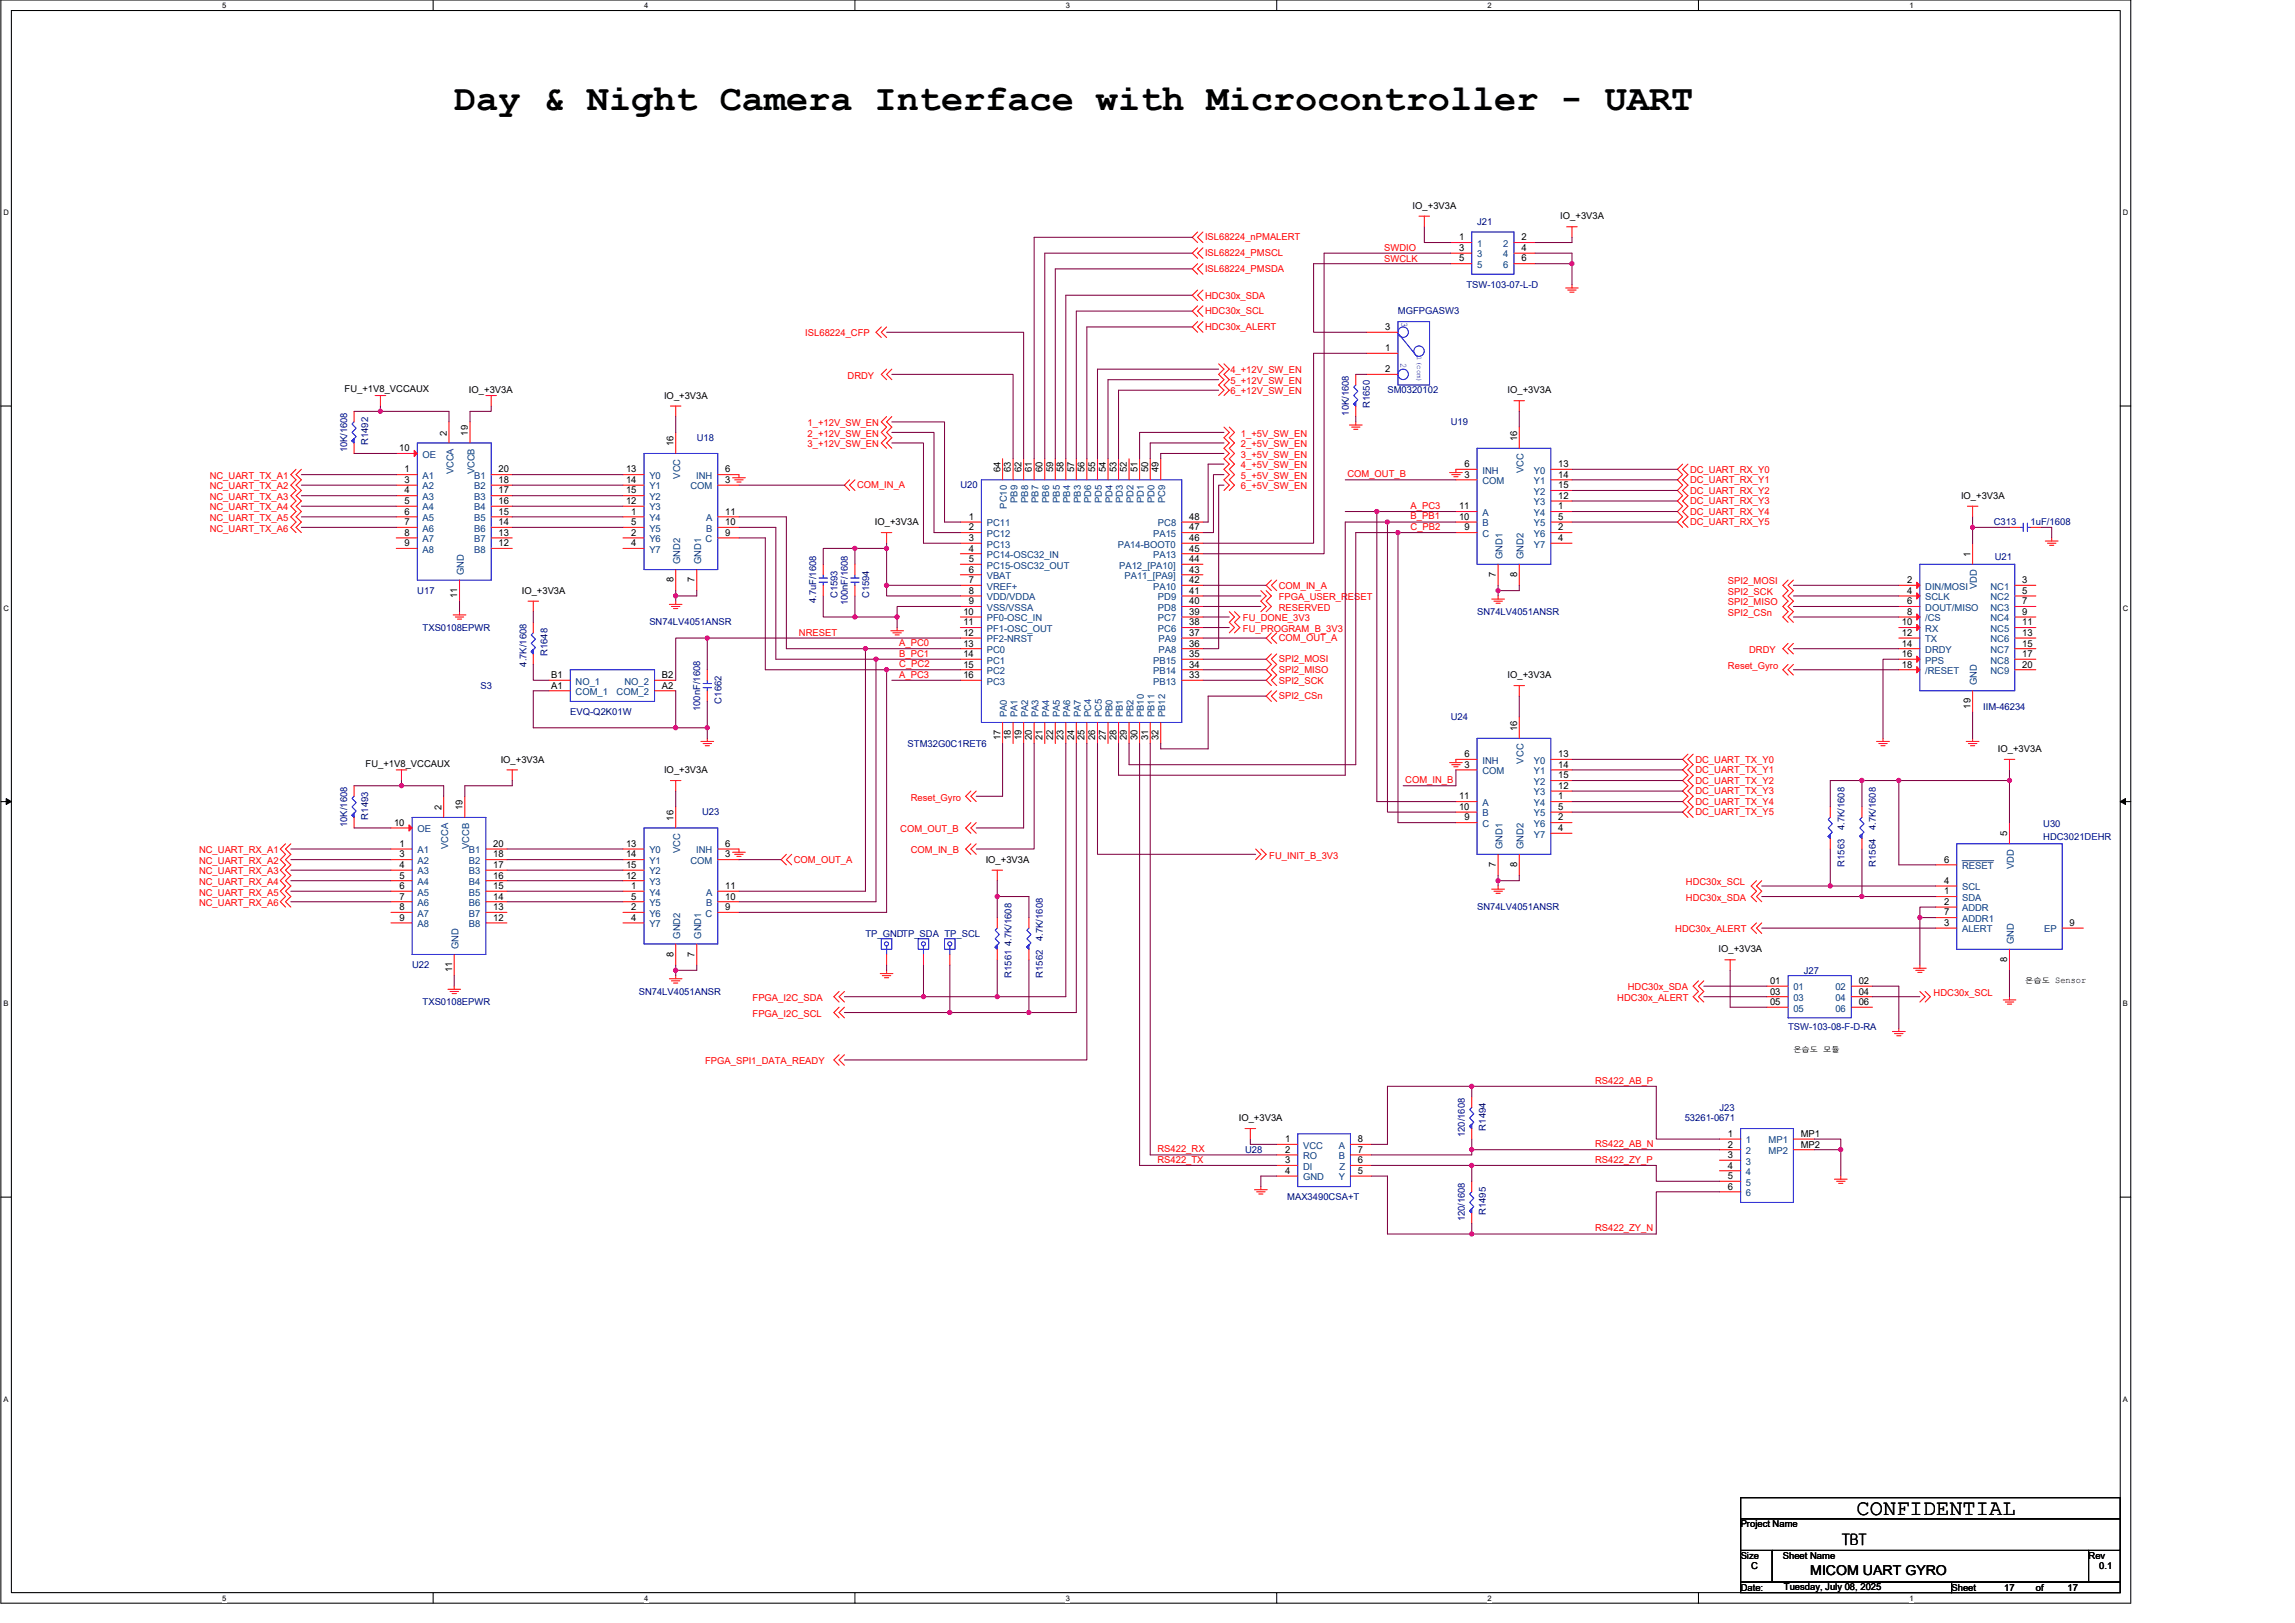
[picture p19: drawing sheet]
<svg xmlns="http://www.w3.org/2000/svg" width="420mm" height="297mm" viewBox="0 0 420 297" stroke-linecap="round" stroke-linejoin="round" font-family="sans-serif">
<defs><g id="words">
<text font-size="6.8" x="83.2" y="20.1">Day &amp; Night Camera Interface with Microcontroller - UART</text>
<text font-size="4" x="339.9" y="277.3">CONFIDENTIAL</text>
<text font-size="2.9" x="337.2" y="282.8">TBT</text>
<text font-size="2.5" x="331.4" y="288.3">MICOM UART GYRO</text>
<g font-size="1.7">
<text x="258.6" y="38.2">IO_+3V3A</text>
<text x="285.7" y="40.2">IO_+3V3A</text>
<text x="267.1" y="44">1</text>
<text x="267.1" y="45.9">3</text>
<text x="267.1" y="47.9">5</text>
<text x="278.5" y="44">2</text>
<text x="278.5" y="45.9">4</text>
<text x="278.5" y="47.9">6</text>
<text x="253.6" y="60.4">3</text>
<text x="253.6" y="64.3">1</text>
<text x="63.1" y="71.8">FU_+1V8_VCCAUX</text>
<text x="253.6" y="68.1">2</text>
<text x="85.9" y="72">IO_+3V3A</text>
<text x="121.6" y="73">IO_+3V3A</text>
<text x="276" y="72">IO_+3V3A</text>
<text x="73.1" y="82.6">10</text>
<text x="81.8" y="79.7" transform="rotate(-90 81.8 79.7)">2</text>
<text x="85.7" y="79.7" transform="rotate(-90 85.7 79.7)">19</text>
<text x="123.3" y="81.6" transform="rotate(-90 123.3 81.6)">16</text>
<text x="277.7" y="80.7" transform="rotate(-90 277.7 80.7)">16</text>
<text x="74.1" y="86.5">1</text>
<text x="74.1" y="88.4">3</text>
<text x="91.3" y="86.5">20</text>
<text x="91.3" y="88.4">18</text>
<text x="114.6" y="86.5">13</text>
<text x="114.6" y="88.4">14</text>
<text x="132.8" y="88.4">3</text>
<text x="132.8" y="86.5">6</text>
<text x="183.1" y="86.5" transform="rotate(-90 183.1 86.5)">64</text>
<text x="185.1" y="86.5" transform="rotate(-90 185.1 86.5)">63</text>
<text x="187" y="86.5" transform="rotate(-90 187 86.5)">62</text>
<text x="188.9" y="86.5" transform="rotate(-90 188.9 86.5)">61</text>
<text x="190.9" y="86.5" transform="rotate(-90 190.9 86.5)">60</text>
<text x="192.8" y="86.5" transform="rotate(-90 192.8 86.5)">59</text>
<text x="194.7" y="86.5" transform="rotate(-90 194.7 86.5)">58</text>
<text x="196.6" y="86.5" transform="rotate(-90 196.6 86.5)">57</text>
<text x="198.6" y="86.5" transform="rotate(-90 198.6 86.5)">56</text>
<text x="200.5" y="86.5" transform="rotate(-90 200.5 86.5)">55</text>
<text x="202.4" y="86.5" transform="rotate(-90 202.4 86.5)">54</text>
<text x="204.4" y="86.5" transform="rotate(-90 204.4 86.5)">53</text>
<text x="206.3" y="86.5" transform="rotate(-90 206.3 86.5)">52</text>
<text x="208.2" y="86.5" transform="rotate(-90 208.2 86.5)">51</text>
<text x="210.2" y="86.5" transform="rotate(-90 210.2 86.5)">50</text>
<text x="212.1" y="86.5" transform="rotate(-90 212.1 86.5)">49</text>
<text x="268.1" y="87.4">3</text>
<text x="268.1" y="85.5">6</text>
<text x="285.3" y="85.5">13</text>
<text x="285.3" y="87.4">14</text>
<text x="285.3" y="89.4">15</text>
<text x="74.1" y="90.3">4</text>
<text x="74.1" y="92.2">5</text>
<text x="74.1" y="94.2">6</text>
<text x="91.3" y="90.3">17</text>
<text x="91.3" y="92.2">16</text>
<text x="91.3" y="94.2">15</text>
<text x="114.6" y="90.3">15</text>
<text x="114.6" y="92.2">12</text>
<text x="115.6" y="94.2">1</text>
<text x="132.8" y="94.2">11</text>
<text x="177.3" y="95.1">1</text>
<text x="217.7" y="95.1">48</text>
<text x="267.1" y="93.2">11</text>
<text x="267.1" y="95.1">10</text>
<text x="285.3" y="91.3">12</text>
<text x="285.3" y="93.2">1</text>
<text x="285.3" y="95.1">5</text>
<text x="359" y="91.3">IO_+3V3A</text>
<text x="74.1" y="96.1">7</text>
<text x="74.1" y="98">8</text>
<text x="74.1" y="100">9</text>
<text x="91.3" y="96.1">14</text>
<text x="91.3" y="98">13</text>
<text x="91.3" y="100">12</text>
<text x="115.6" y="96.1">5</text>
<text x="115.6" y="98">2</text>
<text x="115.6" y="100">4</text>
<text x="132.8" y="98">9</text>
<text x="132.8" y="96.1">10</text>
<text x="160.2" y="96.1">IO_+3V3A</text>
<text x="177.3" y="97.1">2</text>
<text x="177.3" y="99">3</text>
<text x="177.3" y="100.9">4</text>
<text x="217.7" y="97.1">47</text>
<text x="217.7" y="100.9">45</text>
<text x="217.7" y="99">46</text>
<text x="268.1" y="97.1">9</text>
<text x="285.3" y="97.1">2</text>
<text x="285.3" y="99">4</text>
<text x="360.7" y="101.9" transform="rotate(-90 360.7 101.9)">1</text>
<text x="123.3" y="106.6" transform="rotate(-90 123.3 106.6)">8</text>
<text x="127.2" y="106.6" transform="rotate(-90 127.2 106.6)">7</text>
<text x="177.3" y="102.9">5</text>
<text x="177.3" y="104.8">6</text>
<text x="177.3" y="106.7">7</text>
<text x="217.7" y="106.7">42</text>
<text x="217.7" y="104.8">43</text>
<text x="217.7" y="102.9">44</text>
<text x="273.9" y="105.6" transform="rotate(-90 273.9 105.6)">7</text>
<text x="277.7" y="105.6" transform="rotate(-90 277.7 105.6)">8</text>
<text x="349.2" y="106.7">2</text>
<text x="370.2" y="106.7">3</text>
<text x="83.7" y="109.4" transform="rotate(-90 83.7 109.4)">11</text>
<text x="95.5" y="108.7">IO_+3V3A</text>
<text x="176.4" y="112.5">10</text>
<text x="177.3" y="108.7">8</text>
<text x="177.3" y="110.6">9</text>
<text x="217.7" y="108.7">41</text>
<text x="217.7" y="110.6">40</text>
<text x="217.7" y="112.5">39</text>
<text x="349.2" y="108.7">4</text>
<text x="349.2" y="110.6">6</text>
<text x="349.2" y="112.5">8</text>
<text x="370.2" y="108.7">5</text>
<text x="370.2" y="110.6">7</text>
<text x="370.2" y="112.5">9</text>
<text x="176.4" y="114.4">11</text>
<text x="176.4" y="116.4">12</text>
<text x="176.4" y="118.3">13</text>
<text x="217.7" y="116.4">37</text>
<text x="217.7" y="118.3">36</text>
<text x="217.7" y="114.4">38</text>
<text x="348.2" y="114.4">10</text>
<text x="348.2" y="116.4">12</text>
<text x="348.2" y="118.3">14</text>
<text x="370.2" y="114.4">11</text>
<text x="370.2" y="116.4">13</text>
<text x="370.2" y="118.3">15</text>
<text x="100.9" y="124.1">B1</text>
<text x="121.2" y="124.1">B2</text>
<text x="176.4" y="120.2">14</text>
<text x="176.4" y="122.2">15</text>
<text x="176.4" y="124.1">16</text>
<text x="217.7" y="120.2">35</text>
<text x="217.7" y="122.2">34</text>
<text x="217.7" y="124.1">33</text>
<text x="276" y="124.1">IO_+3V3A</text>
<text x="348.2" y="120.2">16</text>
<text x="348.2" y="122.2">18</text>
<text x="370.2" y="120.2">17</text>
<text x="370.2" y="122.2">20</text>
<text x="100.9" y="126">A1</text>
<text x="121.2" y="126">A2</text>
<text x="360.7" y="129.7" transform="rotate(-90 360.7 129.7)">19</text>
<text x="183.1" y="135.5" transform="rotate(-90 183.1 135.5)">17</text>
<text x="185.1" y="135.5" transform="rotate(-90 185.1 135.5)">18</text>
<text x="187" y="135.5" transform="rotate(-90 187 135.5)">19</text>
<text x="188.9" y="135.5" transform="rotate(-90 188.9 135.5)">20</text>
<text x="190.9" y="135.5" transform="rotate(-90 190.9 135.5)">21</text>
<text x="192.8" y="135.5" transform="rotate(-90 192.8 135.5)">22</text>
<text x="194.7" y="135.5" transform="rotate(-90 194.7 135.5)">23</text>
<text x="196.6" y="135.5" transform="rotate(-90 196.6 135.5)">24</text>
<text x="198.6" y="135.5" transform="rotate(-90 198.6 135.5)">25</text>
<text x="200.5" y="135.5" transform="rotate(-90 200.5 135.5)">26</text>
<text x="202.4" y="135.5" transform="rotate(-90 202.4 135.5)">27</text>
<text x="204.4" y="135.5" transform="rotate(-90 204.4 135.5)">28</text>
<text x="206.3" y="135.5" transform="rotate(-90 206.3 135.5)">29</text>
<text x="208.2" y="135.5" transform="rotate(-90 208.2 135.5)">30</text>
<text x="210.2" y="135.5" transform="rotate(-90 210.2 135.5)">31</text>
<text x="212.1" y="135.5" transform="rotate(-90 212.1 135.5)">32</text>
<text x="277.7" y="133.8" transform="rotate(-90 277.7 133.8)">16</text>
<text x="365.8" y="137.6">IO_+3V3A</text>
<text x="66.9" y="140.3">FU_+1V8_VCCAUX</text>
<text x="91.7" y="139.6">IO_+3V3A</text>
<text x="121.6" y="141.5">IO_+3V3A</text>
<text x="268.1" y="140.5">3</text>
<text x="268.1" y="138.6">6</text>
<text x="285.3" y="138.6">13</text>
<text x="285.3" y="140.5">14</text>
<text x="285.3" y="142.5">15</text>
<text x="80.8" y="148.3" transform="rotate(-90 80.8 148.3)">2</text>
<text x="84.7" y="148.3" transform="rotate(-90 84.7 148.3)">19</text>
<text x="267.1" y="146.3">11</text>
<text x="267.1" y="148.2">10</text>
<text x="285.3" y="144.4">12</text>
<text x="285.3" y="146.3">1</text>
<text x="285.3" y="148.2">5</text>
<text x="72.1" y="151.1">10</text>
<text x="73.1" y="155">1</text>
<text x="90.3" y="155">20</text>
<text x="114.6" y="155">13</text>
<text x="123.3" y="150.2" transform="rotate(-90 123.3 150.2)">16</text>
<text x="132.8" y="155">6</text>
<text x="268.1" y="150.2">9</text>
<text x="285.3" y="150.2">2</text>
<text x="285.3" y="152.1">4</text>
<text x="367.5" y="153.1" transform="rotate(-90 367.5 153.1)">5</text>
<text x="73.1" y="156.9">3</text>
<text x="73.1" y="158.9">4</text>
<text x="73.1" y="160.8">5</text>
<text x="90.3" y="156.9">18</text>
<text x="90.3" y="158.9">17</text>
<text x="90.3" y="160.8">16</text>
<text x="114.6" y="156.9">14</text>
<text x="114.6" y="158.9">15</text>
<text x="114.6" y="160.8">12</text>
<text x="132.8" y="156.9">3</text>
<text x="180.5" y="157.9">IO_+3V3A</text>
<text x="273.9" y="158.7" transform="rotate(-90 273.9 158.7)">7</text>
<text x="277.7" y="158.7" transform="rotate(-90 277.7 158.7)">8</text>
<text x="355.9" y="157.9">6</text>
<text x="355.9" y="161.8">4</text>
<text x="73.1" y="162.7">6</text>
<text x="73.1" y="164.6">7</text>
<text x="73.1" y="166.6">8</text>
<text x="90.3" y="162.7">15</text>
<text x="90.3" y="164.6">14</text>
<text x="90.3" y="166.6">13</text>
<text x="115.6" y="162.7">1</text>
<text x="115.6" y="164.6">5</text>
<text x="115.6" y="166.6">2</text>
<text x="132.8" y="166.6">9</text>
<text x="132.8" y="162.7">11</text>
<text x="132.8" y="164.6">10</text>
<text x="355.9" y="163.7">1</text>
<text x="355.9" y="165.6">2</text>
<text x="355.9" y="167.5">7</text>
<text x="73.1" y="168.5">9</text>
<text x="90.3" y="168.5">12</text>
<text x="115.6" y="168.5">4</text>
<text x="355.9" y="169.5">3</text>
<text x="378.9" y="169.5">9</text>
<text x="82.8" y="177.9" transform="rotate(-90 82.8 177.9)">11</text>
<text x="123.3" y="175.1" transform="rotate(-90 123.3 175.1)">8</text>
<text x="127.2" y="175.1" transform="rotate(-90 127.2 175.1)">7</text>
<text x="314.6" y="174.3">IO_+3V3A</text>
<text x="367.5" y="176" transform="rotate(-90 367.5 176)">8</text>
<text x="376.2" y="179.9">Sensor</text>
<text x="324.1" y="180.1">01</text>
<text x="324.1" y="182">03</text>
<text x="324.1" y="183.9">05</text>
<text x="340.3" y="180.1">02</text>
<text x="340.3" y="182">04</text>
<text x="340.3" y="183.9">06</text>
<text x="226.8" y="205.2">IO_+3V3A</text>
<text x="235.3" y="209">1</text>
<text x="248.6" y="209">8</text>
<text x="316.3" y="208.1">1</text>
<text x="329.7" y="208.1">MP1</text>
<text x="235.3" y="211">2</text>
<text x="235.3" y="212.9">3</text>
<text x="235.3" y="214.8">4</text>
<text x="248.6" y="214.8">5</text>
<text x="248.6" y="211">7</text>
<text x="248.6" y="212.9">6</text>
<text x="316.3" y="210">2</text>
<text x="316.3" y="211.9">3</text>
<text x="316.3" y="213.9">4</text>
<text x="316.3" y="215.8">5</text>
<text x="329.7" y="210">MP2</text>
<text x="316.3" y="217.7">6</text>
<text x="318.7" y="279.5">Project Name</text>
<text x="318.7" y="285.3">Size</text>
<text x="320.6" y="287.2">C</text>
<text x="326.4" y="285.3">Sheet Name</text>
<text x="382.4" y="285.3">Rev</text>
<text x="384.3" y="287.2">0.1</text>
<text x="318.7" y="291.1">Date:</text>
<text x="326.6" y="290.9">Tuesday, July 08, 2025</text>
<text x="357.3" y="291.1">Sheet</text>
<text x="366.9" y="291.1">17</text>
<text x="372.7" y="291.1">of</text>
<text x="378.5" y="291.1">17</text>
</g>
<g font-size="1.7" fill="#000080">
<text x="270.4" y="41.1">J21</text>
<text x="268.5" y="52.7">TSW-103-07-L-D</text>
<text x="255.9" y="57.5">MGFPGASW3</text>
<text x="246.9" y="76.1" transform="rotate(-90 246.9 76.1)">10K/1608</text>
<text x="250.8" y="74.7" transform="rotate(-90 250.8 74.7)">R1650</text>
<text x="254" y="72">SM0320102</text>
<text x="265.6" y="77.8">U19</text>
<text x="63.5" y="82.8" transform="rotate(-90 63.5 82.8)">10K/1608</text>
<text x="67.4" y="81.4" transform="rotate(-90 67.4 81.4)">R1492</text>
<text x="127.6" y="80.7">U18</text>
<text x="175.8" y="89.4">U20</text>
<text x="365" y="96.1">C313</text>
<text x="371.8" y="96.1">1uF/1608</text>
<text x="365.2" y="102.5">U21</text>
<text x="76.4" y="108.7">U17</text>
<text x="149.4" y="110.4" transform="rotate(-90 149.4 110.4)">4.7uF/1608</text>
<text x="153.3" y="109.5" transform="rotate(-90 153.3 109.5)">C1593</text>
<text x="155.2" y="110.8" transform="rotate(-90 155.2 110.8)">100nF/1608</text>
<text x="159.1" y="109.5" transform="rotate(-90 159.1 109.5)">C1594</text>
<text x="270.4" y="112.5">SN74LV4051ANSR</text>
<text x="77.4" y="115.4">TXS0108EPWR</text>
<text x="118.9" y="114.5">SN74LV4051ANSR</text>
<text x="96.4" y="122" transform="rotate(-90 96.4 122)">4.7K/1608</text>
<text x="100.2" y="120.1" transform="rotate(-90 100.2 120.1)">R1648</text>
<text x="88" y="126">S3</text>
<text x="104.4" y="130.9">EVQ-Q2K01W</text>
<text x="128.2" y="130.1" transform="rotate(-90 128.2 130.1)">100nF/1608</text>
<text x="132.1" y="128.8" transform="rotate(-90 132.1 128.8)">C1662</text>
<text x="265.6" y="131.8">U24</text>
<text x="363.1" y="129.9">IIM-46234</text>
<text x="166.2" y="136.7">STM32G0C1RET6</text>
<text x="67.4" y="150" transform="rotate(-90 67.4 150)">R1493</text>
<text x="128.5" y="149.2">U23</text>
<text x="63.5" y="151.3" transform="rotate(-90 63.5 151.3)">10K/1608</text>
<text x="337.7" y="151.9" transform="rotate(-90 337.7 151.9)">4.7K/1608</text>
<text x="343.4" y="151.9" transform="rotate(-90 343.4 151.9)">4.7K/1608</text>
<text x="374.1" y="151.3">U30</text>
<text x="374.1" y="153.6">HDC3021DEHR</text>
<text x="337.7" y="158.7" transform="rotate(-90 337.7 158.7)">R1563</text>
<text x="343.4" y="158.7" transform="rotate(-90 343.4 158.7)">R1564</text>
<text x="270.4" y="166.6">SN74LV4051ANSR</text>
<text x="158.4" y="171.4">TP_GNDTP_SDA TP_SCL</text>
<text x="185.2" y="173.1" transform="rotate(-90 185.2 173.1)">4.7K/1608</text>
<text x="190.9" y="172.2" transform="rotate(-90 190.9 172.2)">4.7K/1608</text>
<text x="75.4" y="177.2">U22</text>
<text x="185.2" y="178.9" transform="rotate(-90 185.2 178.9)">R1561</text>
<text x="190.9" y="178.9" transform="rotate(-90 190.9 178.9)">R1562</text>
<text x="330.3" y="178.2">J27</text>
<text x="77.4" y="184">TXS0108EPWR</text>
<text x="116.9" y="182">SN74LV4051ANSR</text>
<text x="327.4" y="188.6">TSW-103-08-F-D-RA</text>
<text x="314.8" y="203.3">J23</text>
<text x="268.1" y="208.1" transform="rotate(-90 268.1 208.1)">120/1608</text>
<text x="272" y="206.9" transform="rotate(-90 272 206.9)">R1494</text>
<text x="308.4" y="205.2">53261-0671</text>
<text x="227.9" y="211">U28</text>
<text x="235.7" y="219.7">MAX3490CSA+T</text>
<text x="268.1" y="223.5" transform="rotate(-90 268.1 223.5)">120/1608</text>
<text x="272" y="222.4" transform="rotate(-90 272 222.4)">R1495</text>
</g>
<g font-size="1.7" fill="#f00">
<text x="220.6" y="44">ISL68224_nPMALERT</text>
<text x="220.6" y="46.9">ISL68224_PMSCL</text>
<text x="253.4" y="47.9">SWCLK</text>
<text x="253.4" y="46">SWDIO</text>
<text x="220.6" y="49.8">ISL68224_PMSDA</text>
<text x="220.6" y="54.6">HDC30x_SDA</text>
<text x="220.6" y="57.5">HDC30x_SCL</text>
<text x="147.4" y="61.6">ISL68224_CFP</text>
<text x="220.6" y="60.4">HDC30x_ALERT</text>
<text x="155.2" y="69.3">DRDY</text>
<text x="225.2" y="68.3">4_+12V_SW_EN</text>
<text x="225.2" y="70.3">5_+12V_SW_EN</text>
<text x="147.8" y="78">1_+12V_SW_EN</text>
<text x="225.2" y="72.2">6_+12V_SW_EN</text>
<text x="147.8" y="79.9">2_+12V_SW_EN</text>
<text x="147.8" y="81.9">3_+12V_SW_EN</text>
<text x="227.2" y="79.9">1_+5V_SW_EN</text>
<text x="227.2" y="81.9">2_+5V_SW_EN</text>
<text x="227.2" y="83.8">3_+5V_SW_EN</text>
<text x="38.4" y="87.6">NC_UART_TX_A1</text>
<text x="38.4" y="89.6">NC_UART_TX_A2</text>
<text x="156.9" y="89.4">COM_IN_A</text>
<text x="227.2" y="85.7">4_+5V_SW_EN</text>
<text x="227.2" y="87.6">5_+5V_SW_EN</text>
<text x="227.2" y="89.6">6_+5V_SW_EN</text>
<text x="246.7" y="87.3">COM_OUT_B</text>
<text x="309.4" y="86.5">DC_UART_RX_Y0</text>
<text x="309.4" y="88.4">DC_UART_RX_Y1</text>
<text x="38.4" y="91.5">NC_UART_TX_A3</text>
<text x="38.4" y="93.4">NC_UART_TX_A4</text>
<text x="38.4" y="95.4">NC_UART_TX_A5</text>
<text x="258.2" y="93.1">A_PC3</text>
<text x="258.2" y="95.1">B_PB1</text>
<text x="309.4" y="90.3">DC_UART_RX_Y2</text>
<text x="309.4" y="92.3">DC_UART_RX_Y3</text>
<text x="309.4" y="94.2">DC_UART_RX_Y4</text>
<text x="38.4" y="97.3">NC_UART_TX_A6</text>
<text x="258.2" y="97">C_PB2</text>
<text x="309.4" y="96.1">DC_UART_RX_Y5</text>
<text x="234.1" y="107.7">COM_IN_A</text>
<text x="316.3" y="106.9">SPI2_MOSI</text>
<text x="227.6" y="113.7">FU_DONE_3V3</text>
<text x="234.1" y="109.8">FPGA_USER_RESET</text>
<text x="234.1" y="111.8">RESERVED</text>
<text x="316.3" y="108.9">SPI2_SCK</text>
<text x="316.3" y="110.8">SPI2_MISO</text>
<text x="316.3" y="112.7">SPI2_CSn</text>
<text x="146.3" y="116.4">NRESET</text>
<text x="164.6" y="118.2">A_PC0</text>
<text x="227.6" y="115.6">FU_PROGRAM_B_3V3</text>
<text x="234.1" y="117.4">COM_OUT_A</text>
<text x="320.2" y="119.5">DRDY</text>
<text x="164.6" y="120.2">B_PC1</text>
<text x="164.6" y="122.1">C_PC2</text>
<text x="164.6" y="124">A_PC3</text>
<text x="234.1" y="121.2">SPI2_MOSI</text>
<text x="234.1" y="123.1">SPI2_MISO</text>
<text x="234.1" y="125.1">SPI2_SCK</text>
<text x="316.3" y="122.4">Reset_Gyro</text>
<text x="234.1" y="128">SPI2_CSn</text>
<text x="257.3" y="143.3">COM_IN_B</text>
<text x="310.4" y="139.6">DC_UART_TX_Y0</text>
<text x="310.4" y="141.5">DC_UART_TX_Y1</text>
<text x="310.4" y="143.4">DC_UART_TX_Y2</text>
<text x="166.7" y="146.5">Reset_Gyro</text>
<text x="310.4" y="145.4">DC_UART_TX_Y3</text>
<text x="310.4" y="147.3">DC_UART_TX_Y4</text>
<text x="310.4" y="149.2">DC_UART_TX_Y5</text>
<text x="164.8" y="152.3">COM_OUT_B</text>
<text x="36.4" y="156.2">NC_UART_RX_A1</text>
<text x="36.4" y="158.1">NC_UART_RX_A2</text>
<text x="36.4" y="160">NC_UART_RX_A3</text>
<text x="36.4" y="162">NC_UART_RX_A4</text>
<text x="145.3" y="157.9">COM_OUT_A</text>
<text x="166.7" y="156.2">COM_IN_B</text>
<text x="232.4" y="157.1">FU_INIT_B_3V3</text>
<text x="308.6" y="162">HDC30x_SCL</text>
<text x="36.4" y="163.9">NC_UART_RX_A5</text>
<text x="36.4" y="165.8">NC_UART_RX_A6</text>
<text x="308.6" y="164.8">HDC30x_SDA</text>
<text x="306.7" y="170.6">HDC30x_ALERT</text>
<text x="137.8" y="183.2">FPGA_I2C_SDA</text>
<text x="296.1" y="183.2">HDC30x_ALERT</text>
<text x="298" y="181.3">HDC30x_SDA</text>
<text x="354" y="182.2">HDC30x_SCL</text>
<text x="137.8" y="186.1">FPGA_I2C_SCL</text>
<text x="129.1" y="194.8">FPGA_SPI1_DATA_READY</text>
<text x="292" y="198.3">RS422_AB_P</text>
<text x="292" y="209.9">RS422_AB_N</text>
<text x="211.9" y="210.9">RS422_RX</text>
<text x="211.9" y="212.8">RS422_TX</text>
<text x="292" y="212.8">RS422_ZY_P</text>
<text x="292" y="225.4">RS422_ZY_N</text>
</g>
<g font-size="1.7" fill="#004080">
<text x="270.4" y="45.2">1</text>
<text x="270.4" y="47.1">3</text>
<text x="275.2" y="45.2">2</text>
<text x="275.2" y="47.1">4</text>
<text x="270.4" y="49">5</text>
<text x="275.2" y="49">6</text>
<text x="77.4" y="83.8">OE</text>
<text x="77.4" y="87.7">A1</text>
<text x="77.4" y="89.6">A2</text>
<text x="83" y="86.8" transform="rotate(-90 83 86.8)">VCCA</text>
<text x="86.8" y="87.7">B1</text>
<text x="86.8" y="89.6">B2</text>
<text x="86.9" y="86.8" transform="rotate(-90 86.9 86.8)">VCCB</text>
<text x="118.9" y="87.7">Y0</text>
<text x="118.9" y="89.6">Y1</text>
<text x="124.5" y="87.6" transform="rotate(-90 124.5 87.6)">VCC</text>
<text x="126.4" y="89.6">COM</text>
<text x="127.5" y="87.7">INH</text>
<text x="271.4" y="88.6">COM</text>
<text x="271.4" y="86.7">INH</text>
<text x="278.9" y="86.7" transform="rotate(-90 278.9 86.7)">VCC</text>
<text x="280.8" y="86.7">Y0</text>
<text x="280.8" y="88.6">Y1</text>
<text x="77.4" y="91.5">A3</text>
<text x="77.4" y="93.4">A4</text>
<text x="77.4" y="95.4">A5</text>
<text x="86.8" y="91.5">B3</text>
<text x="86.8" y="93.4">B4</text>
<text x="86.8" y="95.4">B5</text>
<text x="118.9" y="91.5">Y2</text>
<text x="118.9" y="93.4">Y3</text>
<text x="118.9" y="95.4">Y4</text>
<text x="129.3" y="95.4">A</text>
<text x="184.4" y="93.1" transform="rotate(-90 184.4 93.1)">PC10</text>
<text x="186.3" y="92" transform="rotate(-90 186.3 92)">PB9</text>
<text x="188.2" y="92" transform="rotate(-90 188.2 92)">PB8</text>
<text x="190.1" y="92" transform="rotate(-90 190.1 92)">PB7</text>
<text x="192.1" y="92" transform="rotate(-90 192.1 92)">PB6</text>
<text x="194" y="92" transform="rotate(-90 194 92)">PB5</text>
<text x="195.9" y="92" transform="rotate(-90 195.9 92)">PB4</text>
<text x="197.9" y="92" transform="rotate(-90 197.9 92)">PB3</text>
<text x="199.8" y="92.1" transform="rotate(-90 199.8 92.1)">PD6</text>
<text x="201.7" y="92.1" transform="rotate(-90 201.7 92.1)">PD5</text>
<text x="203.7" y="92.1" transform="rotate(-90 203.7 92.1)">PD4</text>
<text x="205.6" y="92.1" transform="rotate(-90 205.6 92.1)">PD3</text>
<text x="207.5" y="92.1" transform="rotate(-90 207.5 92.1)">PD2</text>
<text x="209.4" y="92.1" transform="rotate(-90 209.4 92.1)">PD1</text>
<text x="211.4" y="92.1" transform="rotate(-90 211.4 92.1)">PD0</text>
<text x="213.3" y="92.1" transform="rotate(-90 213.3 92.1)">PC9</text>
<text x="271.4" y="94.4">A</text>
<text x="280.8" y="90.6">Y2</text>
<text x="280.8" y="92.5">Y3</text>
<text x="280.8" y="94.4">Y4</text>
<text x="77.4" y="97.3">A6</text>
<text x="77.4" y="99.2">A7</text>
<text x="77.4" y="101.2">A8</text>
<text x="86.8" y="97.3">B6</text>
<text x="86.8" y="99.2">B7</text>
<text x="86.8" y="101.2">B8</text>
<text x="118.9" y="97.3">Y5</text>
<text x="118.9" y="99.2">Y6</text>
<text x="118.9" y="101.2">Y7</text>
<text x="129.2" y="99.2">C</text>
<text x="129.3" y="97.3">B</text>
<text x="180.6" y="96.3">PC11</text>
<text x="180.6" y="98.3">PC12</text>
<text x="180.6" y="100.2">PC13</text>
<text x="204.6" y="100.2">PA14-BOOT0</text>
<text x="211.1" y="98.3">PA15</text>
<text x="212" y="96.3">PC8</text>
<text x="271.4" y="96.3">B</text>
<text x="271.4" y="98.3">C</text>
<text x="280.8" y="96.3">Y5</text>
<text x="280.8" y="98.3">Y6</text>
<text x="280.8" y="100.2">Y7</text>
<text x="84.9" y="105.2" transform="rotate(-90 84.9 105.2)">GND</text>
<text x="124.5" y="103.3" transform="rotate(-90 124.5 103.3)">GND2</text>
<text x="128.4" y="103.3" transform="rotate(-90 128.4 103.3)">GND1</text>
<text x="180.6" y="102.1">PC14-OSC32_IN</text>
<text x="180.6" y="104.1">PC15-OSC32_OUT</text>
<text x="180.6" y="106">VBAT</text>
<text x="180.6" y="107.9">VREF+</text>
<text x="204.9" y="104.1">PA12_[PA10]</text>
<text x="205.9" y="106">PA11_[PA9]</text>
<text x="211.1" y="102.1">PA13</text>
<text x="211.1" y="107.9">PA10</text>
<text x="275.1" y="102.3" transform="rotate(-90 275.1 102.3)">GND1</text>
<text x="278.9" y="102.3" transform="rotate(-90 278.9 102.3)">GND2</text>
<text x="352.5" y="107.9">DIN/MOSI</text>
<text x="361.9" y="107.9" transform="rotate(-90 361.9 107.9)">VDD</text>
<text x="364.4" y="107.9">NC1</text>
<text x="180.6" y="109.9">VDD/VDDA</text>
<text x="180.6" y="111.8">VSS/VSSA</text>
<text x="180.6" y="113.7">PF0-OSC_IN</text>
<text x="212" y="109.9">PD9</text>
<text x="212" y="111.8">PD8</text>
<text x="212" y="113.7">PC7</text>
<text x="352.5" y="109.9">SCLK</text>
<text x="352.5" y="111.8">DOUT/MISO</text>
<text x="352.5" y="113.7">/CS</text>
<text x="364.4" y="109.9">NC2</text>
<text x="364.4" y="111.8">NC3</text>
<text x="364.4" y="113.7">NC4</text>
<text x="180.6" y="115.6">PF1-OSC_OUT</text>
<text x="180.6" y="117.6">PF2-NRST</text>
<text x="180.6" y="119.5">PC0</text>
<text x="212" y="115.6">PC6</text>
<text x="212.1" y="117.6">PA9</text>
<text x="212.1" y="119.5">PA8</text>
<text x="352.5" y="115.6">RX</text>
<text x="352.5" y="117.6">TX</text>
<text x="352.5" y="119.5">DRDY</text>
<text x="364.4" y="115.6">NC5</text>
<text x="364.4" y="117.6">NC6</text>
<text x="364.4" y="119.5">NC7</text>
<text x="105.4" y="125.3">NO_1</text>
<text x="114.3" y="125.3">NO_2</text>
<text x="180.6" y="121.4">PC1</text>
<text x="180.6" y="123.4">PC2</text>
<text x="180.6" y="125.3">PC3</text>
<text x="211.1" y="121.4">PB15</text>
<text x="211.1" y="123.4">PB14</text>
<text x="211.1" y="125.3">PB13</text>
<text x="352.5" y="121.4">PPS</text>
<text x="352.5" y="123.4">/RESET</text>
<text x="361.9" y="125.5" transform="rotate(-90 361.9 125.5)">GND</text>
<text x="364.4" y="121.4">NC8</text>
<text x="364.4" y="123.4">NC9</text>
<text x="105.4" y="127.2">COM_1</text>
<text x="112.9" y="127.2">COM_2</text>
<text x="184.4" y="131.3" transform="rotate(-90 184.4 131.3)">PA0</text>
<text x="186.3" y="131.3" transform="rotate(-90 186.3 131.3)">PA1</text>
<text x="188.2" y="131.3" transform="rotate(-90 188.2 131.3)">PA2</text>
<text x="190.1" y="131.3" transform="rotate(-90 190.1 131.3)">PA3</text>
<text x="192.1" y="131.3" transform="rotate(-90 192.1 131.3)">PA4</text>
<text x="194" y="131.3" transform="rotate(-90 194 131.3)">PA5</text>
<text x="195.9" y="131.3" transform="rotate(-90 195.9 131.3)">PA6</text>
<text x="197.9" y="131.3" transform="rotate(-90 197.9 131.3)">PA7</text>
<text x="199.8" y="131.3" transform="rotate(-90 199.8 131.3)">PC4</text>
<text x="201.7" y="131.3" transform="rotate(-90 201.7 131.3)">PC5</text>
<text x="203.7" y="131.3" transform="rotate(-90 203.7 131.3)">PB0</text>
<text x="205.6" y="131.3" transform="rotate(-90 205.6 131.3)">PB1</text>
<text x="207.5" y="131.3" transform="rotate(-90 207.5 131.3)">PB2</text>
<text x="209.4" y="131.3" transform="rotate(-90 209.4 131.3)">PB10</text>
<text x="211.4" y="131.3" transform="rotate(-90 211.4 131.3)">PB11</text>
<text x="213.3" y="131.3" transform="rotate(-90 213.3 131.3)">PB12</text>
<text x="271.4" y="141.7">COM</text>
<text x="271.4" y="139.8">INH</text>
<text x="278.9" y="139.7" transform="rotate(-90 278.9 139.7)">VCC</text>
<text x="280.8" y="139.8">Y0</text>
<text x="280.8" y="141.7">Y1</text>
<text x="280.8" y="143.6">Y2</text>
<text x="271.4" y="147.5">A</text>
<text x="271.4" y="149.4">B</text>
<text x="280.8" y="145.6">Y3</text>
<text x="280.8" y="147.5">Y4</text>
<text x="280.8" y="149.4">Y5</text>
<text x="76.4" y="152.3">OE</text>
<text x="82" y="155.4" transform="rotate(-90 82 155.4)">VCCA</text>
<text x="85.9" y="155.4" transform="rotate(-90 85.9 155.4)">VCCB</text>
<text x="271.4" y="151.3">C</text>
<text x="275.1" y="155.4" transform="rotate(-90 275.1 155.4)">GND1</text>
<text x="278.9" y="155.4" transform="rotate(-90 278.9 155.4)">GND2</text>
<text x="280.8" y="151.3">Y6</text>
<text x="280.8" y="153.3">Y7</text>
<text x="76.4" y="156.2">A1</text>
<text x="76.4" y="158.1">A2</text>
<text x="76.4" y="160">A3</text>
<text x="76.4" y="162">A4</text>
<text x="85.8" y="156.2">B1</text>
<text x="85.8" y="158.1">B2</text>
<text x="85.8" y="160">B3</text>
<text x="85.8" y="162">B4</text>
<text x="118.9" y="156.2">Y0</text>
<text x="118.9" y="158.1">Y1</text>
<text x="118.9" y="160">Y2</text>
<text x="118.9" y="162">Y3</text>
<text x="124.5" y="156.1" transform="rotate(-90 124.5 156.1)">VCC</text>
<text x="126.4" y="158.1">COM</text>
<text x="127.5" y="156.2">INH</text>
<text x="359.2" y="159.1">RESET</text>
<text x="368.7" y="159" transform="rotate(-90 368.7 159)">VDD</text>
<text x="76.4" y="163.9">A5</text>
<text x="76.4" y="165.8">A6</text>
<text x="76.4" y="167.8">A7</text>
<text x="85.8" y="163.9">B5</text>
<text x="85.8" y="165.8">B6</text>
<text x="85.8" y="167.8">B7</text>
<text x="118.9" y="163.9">Y4</text>
<text x="118.9" y="165.8">Y5</text>
<text x="118.9" y="167.8">Y6</text>
<text x="129.2" y="167.8">C</text>
<text x="129.3" y="163.9">A</text>
<text x="129.3" y="165.8">B</text>
<text x="359.2" y="164.9">SDA</text>
<text x="359.2" y="166.8">ADDR</text>
<text x="359.2" y="162.9">SCL</text>
<text x="76.4" y="169.7">A8</text>
<text x="84" y="173.7" transform="rotate(-90 84 173.7)">GND</text>
<text x="85.8" y="169.7">B8</text>
<text x="118.9" y="169.7">Y7</text>
<text x="124.5" y="171.8" transform="rotate(-90 124.5 171.8)">GND2</text>
<text x="128.4" y="171.8" transform="rotate(-90 128.4 171.8)">GND1</text>
<text x="359.2" y="170.6">ALERT</text>
<text x="359.2" y="168.7">ADDR1</text>
<text x="368.7" y="172.8" transform="rotate(-90 368.7 172.8)">GND</text>
<text x="374.2" y="170.6">EP</text>
<text x="328.3" y="181.3">01</text>
<text x="328.3" y="183.2">03</text>
<text x="328.3" y="185.1">05</text>
<text x="336" y="181.3">02</text>
<text x="336" y="183.2">04</text>
<text x="336" y="185.1">06</text>
<text x="319.6" y="209.3">1</text>
<text x="323.8" y="209.3">MP1</text>
<text x="238.6" y="210.2">VCC</text>
<text x="238.6" y="212.2">RO</text>
<text x="238.6" y="214.1">DI</text>
<text x="245.1" y="210.2">A</text>
<text x="245.1" y="212.2">B</text>
<text x="245.2" y="214.1">Z</text>
<text x="319.6" y="211.2">2</text>
<text x="319.6" y="213.1">3</text>
<text x="319.6" y="215.1">4</text>
<text x="323.8" y="211.2">MP2</text>
<text x="238.6" y="216">GND</text>
<text x="245.1" y="216">Y</text>
<text x="319.6" y="217">5</text>
<text x="319.6" y="218.9">6</text>
</g>
<g font-size="1.7" fill="#00f">
<text x="256.6" y="58.9" transform="rotate(90 256.6 58.9)">3</text>
<text x="256.4" y="66.4" transform="rotate(90 256.4 66.4)">2</text>
</g>
<g font-size="1.4">
<text x="40.7" y="1.5">5</text>
<text x="117.9" y="1.5">4</text>
<text x="195.1" y="1.5">3</text>
<text x="272.3" y="1.5">2</text>
<text x="349.6" y="1.5">1</text>
<text x=".6" y="39.4">D</text>
<text x="388.7" y="39.4">D</text>
<text x=".6" y="111.8">C</text>
<text x="388.7" y="111.8">C</text>
<text x=".6" y="184.1">B</text>
<text x="388.7" y="184.1">B</text>
<text x=".6" y="256.5">A</text>
<text x="388.7" y="256.5">A</text>
<text x="40.7" y="292.9">5</text>
<text x="117.9" y="292.9">4</text>
<text x="195.1" y="292.9">3</text>
<text x="272.3" y="292.9">2</text>
<text x="349.6" y="292.9">1</text>
</g>
<text font-size="1.3" fill="#00f" x="259.4" y="65.2" transform="rotate(90 259.4 65.2)">1(com)</text>
<g font-size="1.3">
<text x="370.8" y="180">온습도</text>
<text x="328.3" y="192.5">온습도</text>
<text x="333.8" y="192.5">모듈</text>
</g>
</g></defs>
<path d="M.2 0h389.9v293.4h-389.9zM2.1 1.9h386.1v289.6h-386.1z" fill="none" stroke="#000" stroke-width=".19"/>
<g fill="#fff">
<path d="M40.7 .2h.8v1.6h-.8z"/>
<path d="M40.7 291.7h.8v1.5h-.8z"/>
</g>
<path d="M79.3 0v1.9M79.3 291.5v1.9" fill="none" stroke="#000" stroke-width=".19"/>
<g fill="#fff">
<path d="M117.9 .2h.8v1.6h-.8z"/>
<path d="M117.9 291.7h.8v1.5h-.8z"/>
</g>
<path d="M156.5 0v1.9M156.5 291.5v1.9" fill="none" stroke="#000" stroke-width=".19"/>
<g fill="#fff">
<path d="M195.1 .2h.8v1.6h-.8z"/>
<path d="M195.1 291.7h.8v1.5h-.8z"/>
</g>
<path d="M233.7 0v1.9M233.7 291.5v1.9" fill="none" stroke="#000" stroke-width=".19"/>
<g fill="#fff">
<path d="M272.3 .2h.8v1.6h-.8z"/>
<path d="M272.3 291.7h.8v1.5h-.8z"/>
</g>
<path d="M310.9 0v1.9M310.9 291.5v1.9" fill="none" stroke="#000" stroke-width=".19"/>
<g fill="#fff">
<path d="M349.6 .2h.7v1.6h-.7z"/>
<path d="M349.6 291.7h.7v1.5h-.7z"/>
<path d="M.6 38.1h1v1.6h-1z"/>
<path d="M388.7 38.1h.9v1.6h-.9z"/>
<path d="M.6 110.5h1v1.6h-1z"/>
<path d="M388.7 110.5h.9v1.6h-.9z"/>
</g>
<path d="M.2 74.3h1.9M388.2 74.3h1.9" fill="none" stroke="#000" stroke-width=".19"/>
<g fill="#fff">
<path d="M.6 182.9h1v1.5h-1z"/>
<path d="M388.7 182.9h.9v1.5h-.9z"/>
</g>
<path d="M.2 146.7h1.9M388.2 146.7h1.9" fill="none" stroke="#000" stroke-width=".19"/>
<path d="M1.1 146.2l1 .5-1 .5zM388.2 146.7l.9-.5v1z" fill="#000" stroke="#000" stroke-width=".18"/>
<g fill="#fff">
<path d="M.6 255.3h1v1.5h-1z"/>
<path d="M388.7 255.3h.9v1.5h-.9z"/>
</g>
<path d="M.2 219.1h1.9M388.2 219.1h1.9M318.7 278h69.5v5.8h-69.5zM318.7 274.1h69.5v3.9h-69.5zM318.7 283.8h5.8v5.8h-5.8zM318.7 289.6h38.6v1.9h-38.6zM324.5 283.8h57.9v5.8h-57.9zM357.3 289.6h30.9v1.9h-30.9zM382.4 283.8h5.8v5.8h-5.8z" fill="none" stroke="#000" stroke-width=".19"/>
<g fill="none" stroke="#f00" stroke-width=".19">
<path d="M259.8 39.6h1.9M260.8 39.6v1.9M161.3 59.8l-.9 1 .9 1M162.3 59.8l-1 1 1 1M219.3 42.5l-1 .9 1 1M219.3 45.4l-1 .9 1 1M219.3 48.3l-1 .9 1 1M219.3 53.1l-1 .9 1 1M219.3 56l-1 .9 1 1M219.3 58.9l-1 .9 1 1M220.2 42.5l-.9 .9 .9 1M220.2 45.4l-.9 .9 .9 1"/>
<path d="M220.2 48.3l-.9 .9 .9 1M220.2 53.1l-.9 .9 .9 1M220.2 56l-.9 .9 .9 1M220.2 58.9l-.9 .9 .9 1M265.6 44.4h3.8M265.6 46.3h3.8M265.6 48.3h3.8M277.2 44.4h3.8M277.2 46.3h3.8M277.2 48.3h3.8M286.6 52.7h2.3M286.8 41.5h1.9"/>
<path d="M287 53.1h1.6M287.4 53.5h.8M287.8 41.5v1.9M287.8 52.1v.6M64.8 75.3v1.9M68.7 72.4h1.9M69.6 72.4v1.9M82.2 77.2v3.9M86.1 77.2v3.9M89 72.4h1.9M89.9 72.4v1.9M122.7 74.3h2"/>
<path d="M123.7 74.3v1.9M123.7 79.1v3.9M162.3 67.6l-1 .9 1 1M162.3 76.2l-1 1 1 1-1 .9 1 1-1 1 1 .9M163.3 67.6l-1 .9 1 1M163.3 76.2l-1 1 1 1-1 .9 1 1-1 1 1 .9M223.1 66.6l1 1-1 .9 1 1-1 1 1 .9-1 1M224.1 66.6l1 1-1 .9 1 1-1 1 1 .9-1 1M224.1 78.2l1 .9-1 1 1 1-1 .9 1 1-1 1 1 .9-1 1 1 1-1 .9 1 1-1 1M225.1 78.2l.9 .9-.9 1 .9 1-.9 .9 .9 1-.9 1 .9 .9-.9 1 .9 1-.9 .9 .9 1-.9 1M247 77.8h2.4M247.4 78.2h1.6"/>
<path d="M247.8 78.6h.8M248.2 77.2v.6M248.2 74.3v1.9M248.2 68.5v2M250.1 60.8h5.8M250.1 64.7h5.8M250.1 68.5h5.8M277.2 73.3h1.9M278.1 73.3v2M278.1 78.2v3.8M54.2 85.9l-1 1 1 .9-1 1 1 1-1 .9 1 1-1 .9 1 1-1 1 1 .9-1 1 1 1M55.2 85.9l-1 1 1 .9-1 1 1 1-1 .9 1 1-1 .9 1 1-1 1 1 .9-1 1 1 1"/>
<path d="M64.8 81.1v1.9M72.5 86.9h3.9M72.5 88.8h3.9M72.5 90.7h3.9M72.5 92.6h3.9M72.5 94.6h3.9M72.5 96.5h3.9M72.5 98.4h3.9M72.5 83h3.9M89.9 86.9h3.9M89.9 88.8h3.9M89.9 90.7h3.9"/>
<path d="M89.9 92.6h3.9M89.9 94.6h3.9M89.9 96.5h3.9M89.9 98.4h3.9M114.1 86.9h3.8M114.1 88.8h3.8M114.1 90.7h3.8M114.1 92.6h3.8M114.1 94.6h3.8M114.1 96.5h3.8M114.1 98.4h3.8M131.4 86.9h3.9v.5"/>
<path d="M131.4 88.8h3.9M131.4 94.6h3.9M131.4 96.5h3.9M131.4 98.4h3.9M134.1 87.4h2.4M134.5 87.8h1.5M134.9 88.2h.8M155.5 87.8l-.9 1 .9 1M156.5 87.8l-1 1 1 1M161.3 97.5h2M162.3 97.5v1.9M175.8 95.5h3.9"/>
<path d="M175.8 97.5h3.9M175.8 99.4h3.9M183.5 84v3.8M185.5 84v3.8M187.4 84v3.8M189.3 84v3.8M191.3 84v3.8M193.2 84v3.8M195.1 84v3.8M197.1 84v3.8M199 84v3.8M200.9 84v3.8"/>
<path d="M202.9 84v3.8M204.8 84v3.8M206.7 84v3.8M208.6 84v3.8M210.6 84v3.8M212.5 84v3.8M216.4 95.5h3.8M216.4 97.5h3.8M216.4 99.4h3.8M265.4 86.5h2.3M265.8 86.9h1.5M266.2 87.2h.7"/>
<path d="M266.5 87.8h3.9M266.5 93.6h3.9M266.5 95.5h3.9M266.5 97.5h3.9M270.4 85.9h-3.9v.6M283.9 85.9h3.9M283.9 87.8h3.9M283.9 89.8h3.9M283.9 91.7h3.9M283.9 93.6h3.9M283.9 95.5h3.9M283.9 97.5h3.9"/>
<path d="M283.9 99.4h3.9M308 84.9l-.9 1 .9 1-.9 .9 .9 1-.9 1 .9 .9-.9 1 .9 .9-.9 1 .9 1-.9 .9 .9 1M309 84.9l-1 1 1 1-1 .9 1 1-1 1 1 .9-1 1 1 .9-1 1 1 1-1 .9 1 1M360.2 92.6h1.9M361.1 92.6v2M361.1 99.4v3.9M367.9 96.5h1.9M371.8 96.5h1.9M374.4 99h2.4M374.9 99.4h1.5M375.2 99.8h.8M375.6 98.4v.6"/>
<path d="M72.5 100.4h3.9M83 112.5h2.3M83.4 112.9h1.5M83.7 113.3h.8M84.1 112v.5M84.1 106.2v3.8M89.9 100.4h3.9M96.7 110h1.9M97.6 119.7v1.9M97.6 113.9v1.9M97.6 110v2M114.1 100.4h3.8"/>
<path d="M122.5 110.6h2.4M122.9 111h1.6M123.3 111.4h.8M123.7 110v.6M123.7 104.2v3.9M127.6 104.2v3.9M150.7 103.3v1.9M150.7 107.1v2M156.5 103.3v1.9M156.5 107.1v2M163.1 115.4h2.3M163.5 115.8h1.5"/>
<path d="M163.9 116.2h.7M164.2 114.9v.5M175.8 101.3h3.9M175.8 103.3h3.9M175.8 105.2h3.9M175.8 107.1h3.9M175.8 109.1h3.9M175.8 111h3.9M175.8 112.9h3.9M175.8 114.9h3.9M175.8 116.8h3.9M175.8 118.7h3.9"/>
<path d="M216.4 101.3h3.8M216.4 103.3h3.8M216.4 105.2h3.8M216.4 107.1h3.8M216.4 109.1h3.8M216.4 111h3.8M216.4 112.9h3.8M216.4 114.9h3.8M216.4 116.8h3.8M216.4 118.7h3.8M225.1 112l.9 .9-.9 1 .9 1-.9 .9M226 112l1 .9-1 1 1 1-1 .9"/>
<path d="M230.8 108.1l1 1-1 .9 1 1-1 1M231.8 108.1l1 1-1 .9 1 1-1 1M232.8 106.2l-1 .9 1 1M232.8 115.8l-1 1 1 1M232.8 119.7l-1 .9 1 1-1 1 1 .9-1 1 1 1M233.7 106.2l-.9 .9 .9 1M233.7 115.8l-.9 1 .9 1M233.7 119.7l-.9 .9 .9 1-.9 1 .9 .9-.9 1 .9 1M273.1 109.6h2.3M273.5 110h1.5M273.9 110.4h.7M274.3 103.3v3.8"/>
<path d="M274.3 109.1v.5M278.1 103.3v3.8M327.4 106.2l-1 .9 1 1-1 1 1 .9-1 1 1 1-1 .9 1 1M327.4 117.8l-1 .9 1 1M328.3 106.2l-.9 .9 .9 1-.9 1 .9 .9-.9 1 .9 1-.9 .9 .9 1M328.3 117.8l-.9 .9 .9 1M347.6 107.1h3.9M347.6 109.1h3.9M347.6 111h3.9M347.6 112.9h3.9M347.6 114.9h3.9M347.6 116.8h3.9"/>
<path d="M347.6 118.7h3.9M368.9 107.1h3.8M368.9 109.1h3.8M368.9 111h3.8M368.9 112.9h3.8M368.9 114.9h3.8M368.9 116.8h3.8M368.9 118.7h3.8M100.5 126.4h3.9M100.5 124.5h3.9M119.8 126.4h3.9M119.8 124.5h3.9"/>
<path d="M128.3 135.7h2.4M128.7 136.1h1.6M129.1 136.5h.8M129.5 122.6v1.9M129.5 126.4v2M129.5 135.1v.6M175.8 120.6h3.9M175.8 122.6h3.9M175.8 124.5h3.9M183.5 132.2v3.9M185.5 132.2v3.9M187.4 132.2v3.9"/>
<path d="M189.3 132.2v3.9M191.3 132.2v3.9M193.2 132.2v3.9M195.1 132.2v3.9M197.1 132.2v3.9M199 132.2v3.9M200.9 132.2v3.9M202.9 132.2v3.9M204.8 132.2v3.9M206.7 132.2v3.9M208.6 132.2v3.9M210.6 132.2v3.9"/>
<path d="M212.5 132.2v3.9M216.4 120.6h3.8M216.4 122.6h3.8M216.4 124.5h3.8M232.8 126.4l-1 1 1 1M233.7 126.4l-.9 1 .9 1M265.4 139.6h2.3M265.8 140h1.5M270.4 139h-3.9v.6M277.2 125.5h1.9M278.1 125.5v1.9M278.1 131.3v3.8"/>
<path d="M283.9 139h3.9M309 138l-1 1 1 1-1 .9 1 1-1 1 1 .9-1 1 1 .9-1 1 1 1-1 .9 1 1M310 138l-1 1 1 1-1 .9 1 1-1 1 1 .9-1 1 1 .9-1 1 1 1-1 .9 1 1M327.4 121.6l-1 1 1 .9M328.3 121.6l-.9 1 .9 .9M343.6 135.7h2.3M344 136.1h1.5M344.3 136.5h.8M344.7 135.1v.6M347.6 120.6h3.9M347.6 122.6h3.9M360 135.7h2.3"/>
<path d="M360.4 136.1h1.5M360.8 136.5h.7M361.1 126.4v3.9M361.1 135.1v.6M366.9 139h2M367.9 139v1.9M368.9 120.6h3.8M368.9 122.6h3.8M52.3 154.4l-1 1 1 1-1 .9 1 1-1 1 1 .9-1 1 1 1-1 .9 1 1-1 .9 1 1M53.2 154.4l-.9 1 .9 1-.9 .9 .9 1-.9 1 .9 .9-.9 1 .9 1-.9 .9 .9 1-.9 .9 .9 1M64.8 149.6v1.9M64.8 143.8v1.9"/>
<path d="M71.6 155.4h3.8M71.6 157.3h3.8M71.6 159.3h3.8M71.6 151.5h3.8M72.5 140.9h2M73.5 140.9v2M81.2 145.7v3.9M85.1 145.7v3.9M89 155.4h3.8M89 157.3h3.8M89 159.3h3.8M92.8 140.9h2"/>
<path d="M93.8 140.9v2M114.1 155.4h3.8M114.1 157.3h3.8M114.1 159.3h3.8M122.7 142.9h2M123.7 142.9v1.9M123.7 147.7v3.8M131.4 155.4h3.9v.6M131.4 157.3h3.9M134.1 156h2.4M134.5 156.4h1.5M134.9 156.7h.8"/>
<path d="M144 156.4l-1 .9 1 1M144.9 156.4l-.9 .9 .9 1M177.7 144.8l-.9 .9 .9 1M177.7 150.6l-.9 .9 .9 1M177.7 154.4l-.9 1 .9 1M178.7 144.8l-1 .9 1 1M178.7 150.6l-1 .9 1 1M178.7 154.4l-1 1 1 1M181.6 159.3h1.9M182.6 159.3v1.9M229.9 155.4l.9 1-.9 .9M230.8 155.4l1 1-1 .9"/>
<path d="M266.2 140.3h.7M266.5 140.9h3.9M266.5 146.7h3.9M266.5 148.6h3.9M266.5 150.6h3.9M274.3 156.4v3.8M278.1 156.4v3.8M283.9 140.9h3.9M283.9 142.9h3.9M283.9 144.8h3.9M283.9 146.7h3.9M283.9 148.6h3.9"/>
<path d="M283.9 150.6h3.9M283.9 152.5h3.9M335.1 153.5v1.9M335.1 147.7v1.9M340.9 153.5v1.9M340.9 147.7v1.9M354.4 158.3h3.8M367.9 150.6v3.8M71.6 161.2h3.8M71.6 163.1h3.8M71.6 165h3.8M71.6 167h3.8"/>
<path d="M71.6 168.9h3.8M83.2 174.7v3.9M89 161.2h3.8M89 163.1h3.8M89 165h3.8M89 167h3.8M89 168.9h3.8M114.1 161.2h3.8M114.1 163.1h3.8M114.1 165h3.8M114.1 167h3.8M114.1 168.9h3.8"/>
<path d="M122.5 179.1h2.4M122.9 179.5h1.6M123.3 179.9h.8M123.7 178.6v.5M123.7 172.8v3.8M127.6 172.8v3.8M131.4 163.1h3.9M131.4 165h3.9M131.4 167h3.9M161.2 178.2h2.3M161.5 178.6h1.6M161.9 178.9h.8"/>
<path d="M162.3 177.6v.6M162.3 174.7v1.9M169.1 174.7v1.9M173.9 174.7v1.9M182.6 173.7v2M182.6 167.9v2M188.4 173.7v2M188.4 167.9v2M273.1 162.7h2.3M273.5 163.1h1.5M273.9 163.5h.7M274.3 162.2v.5"/>
<path d="M310.9 179.5l-.9 1 .9 1-.9 .9 .9 1M311.9 179.5l-1 1 1 1-1 .9 1 1M315.8 175.7h1.9M316.7 175.7v1.9M321.6 161.2l-1 1 1 .9-1 1 1 .9M321.6 168.9l-1 1 1 .9M322.5 161.2l-.9 1 .9 .9-.9 1 .9 .9M322.5 168.9l-.9 1 .9 .9M350.3 177.2h2.3M350.7 177.6h1.6M351.1 178h.8M351.5 176.6v.6"/>
<path d="M354.4 164.1h3.8M354.4 166h3.8M354.4 169.9h3.8M354.4 162.2h3.8M354.4 167.9h3.8M367.9 173.7v3.9M377.5 169.9h3.9M82 181.1h2.3M82.4 181.5h1.5M82.8 181.8h.8M83.2 180.5v.6M153.6 181.5l-.9 .9 .9 1"/>
<path d="M153.6 184.3l-.9 1 .9 1M153.6 193l-.9 1 .9 1M154.6 181.5l-1 .9 1 1M154.6 184.3l-1 1 1 1M154.6 193l-1 1 1 1M323.5 180.5h3.9M323.5 182.4h3.9M323.5 184.3h3.9M338.9 180.5h3.9M338.9 182.4h3.9M338.9 184.3h3.9M346.5 188.8h2.3"/>
<path d="M346.8 189.2h1.6M347.2 189.6h.8M347.6 188.2v.6M351.5 181.5l1 .9-1 1M352.5 181.5l.9 .9-.9 1M366.7 183h2.4M367.1 183.4h1.6M367.5 183.8h.8M367.9 182.4v.6M227.9 206.5h2M228.9 206.5v2M229.7 217.7h2.3"/>
<path d="M230.1 218.1h1.5M230.5 218.5h.7M230.8 217.2v.5M233.7 209.4h3.9M233.7 211.4h3.9M233.7 213.3h3.9M233.7 215.2h3.9M247.2 209.4h3.9M247.2 211.4h3.9M247.2 213.3h3.9M247.2 215.2h3.9M269.4 216.2v1.9"/>
<path d="M269.4 206.5v2M269.4 200.8v1.9M314.8 208.5h3.9M314.8 210.4h3.9M314.8 212.3h3.9M314.8 214.3h3.9M314.8 216.2h3.9M314.8 218.1h3.9M328.3 208.5h3.9M328.3 210.4h3.9M335.8 215.8h2.4M336.2 216.2h1.6"/>
<path d="M336.6 216.6h.8M337 215.2v.6M269.4 222v1.9"/>
</g>
<g fill="none" stroke="#00f" stroke-width=".19">
<path d="M255.9 58.9h5.8v11.6h-5.8zM269.4 42.5h7.8v7.7h-7.8zM64.8 77.2l-.4 .4 .8 .8-.8 .7 .8 .8-.8 .8 .4 .4M248.2 70.5l-.4 .3 .8 .8-.8 .8 .8 .8-.8 .7 .4 .4M256.1 61.2l3.3 4M76.4 81.1h13.5v25.1h-13.5zM117.9 83h13.5v21.2h-13.5zM179.7 87.8h36.7v44.4h-36.7zM270.4 82h13.5v21.3h-13.5zM369.8 96.5h.6M370.4 95.7v1.6M371.2 95.7v1.6"/>
<path d="M371.2 96.5h.6M97.6 115.8l-.4 .4 .8 .8-.8 .8 .8 .7-.8 .8 .4 .4M150 105.8h1.5M150 106.6h1.5M150.7 106.6v.5M150.7 105.2v.6M155.8 105.8h1.5M155.8 106.6h1.5M156.5 106.6v.5M156.5 105.2v.6M351.5 103.3h17.4v23.1h-17.4zM104.4 122.6h15.4v5.8h-15.4z"/>
<path d="M128.7 125.1h1.6M128.7 125.9h1.6M129.5 125.9v.5M129.5 124.5v.6M270.4 135.1h13.5v21.3h-13.5zM64.8 145.7l-.4 .4 .8 .8-.8 .8 .8 .7-.8 .8 .4 .4M75.4 149.6h13.6v25.1h-13.6zM117.9 151.5h13.5v21.3h-13.5zM335.1 149.6l-.4 .4 .8 .8-.8 .7 .8 .8-.8 .8 .4 .4M340.9 149.6l-.4 .4 .8 .8-.8 .7 .8 .8-.8 .8 .4 .4M358.2 154.4h19.3v19.3h-19.3zM161.3 171.8h2v1.9h-2z"/>
<path d="M162.3 172.8h.1M162.3 173.1v1.6M168.1 171.8h1.9v1.9h-1.9zM169.1 172.8h.1M169.1 173.1v1.6M172.9 171.8h1.9v1.9h-1.9zM173.9 172.8h.1M173.9 173.1v1.6M182.6 169.9l-.4 .4 .8 .7-.8 .8 .8 .8-.8 .8 .4 .3M188.4 169.9l-.4 .4 .8 .7-.8 .8 .8 .8-.8 .8 .4 .3M327.4 178.6h11.5v7.7h-11.5zM327.4 180.5h.1"/>
<path d="M327.4 182.4h.1M327.4 184.3h.1M338.9 180.5h.1M338.9 182.4h.1M338.9 184.3h.1M237.6 207.5h9.6v9.7h-9.6zM269.4 218.1l-.3 .4 .7 .8-.7 .8 .7 .7-.7 .8 .3 .4M269.4 202.7l-.3 .4 .7 .8-.7 .7 .7 .8-.7 .8 .3 .3M318.7 206.5h9.6v13.6h-9.6z"/>
<circle cx="256.9" cy="60.8" r=".95"/>
<circle cx="256.9" cy="68.5" r=".95"/>
<circle cx="259.8" cy="64.3" r=".95"/>
<circle cx="162.3" cy="172.7" r=".38"/>
<circle cx="169.1" cy="172.7" r=".38"/>
<circle cx="173.9" cy="172.7" r=".38"/>
</g>
<g fill="#00f" stroke="#00f" stroke-width=".19">
<path d="M269.4 221.2v.8l-.3-.4z" fill-rule="evenodd"/>
<path d="M340.5 153.1l.4-.4v.8l-.4-.4 .4-.4z" fill-rule="evenodd"/>
<path d="M247.8 73.9l.4-.3v.7l-.4-.4 .4-.3z" fill-rule="evenodd"/>
<path d="M97.2 119.3l.4-.4v.8l-.4-.4 .4-.4z" fill-rule="evenodd"/>
<path d="M269.1 206.2l.3-.4v.7l-.3-.3 .3-.4z" fill-rule="evenodd"/>
<path d="M188.4 173v.7l-.4-.3z" fill-rule="evenodd"/>
<path d="M334.7 153.1l.4-.4v.8l-.4-.4 .4-.4z" fill-rule="evenodd"/>
<path d="M64.4 80.7l.4-.4v.8l-.4-.4 .4-.4z" fill-rule="evenodd"/>
<path d="M64.8 148.8v.8l-.4-.4z" fill-rule="evenodd"/>
<path d="M182.6 173v.7l-.4-.3z" fill-rule="evenodd"/>
</g>
<path d="M359.2 157.5h5.8" fill="none" stroke="#004080" stroke-width=".18"/>
<g fill="#f00" stroke="#f00" stroke-width=".19">
<path d="M74.9 151l.5 .5-.5 .6z"/>
<path d="M75.8 82.4l.6 .6-.6 .6z"/>
<path d="M350.9 106.6l.6 .5-.6 .6z"/>
<path d="M350.9 108.5l.6 .6-.6 .5z"/>
<path d="M350.9 112.4l.6 .5-.6 .6z"/>
<path d="M350.9 114.3l.6 .6-.6 .5z"/>
<path d="M350.9 120.1l.6 .5-.6 .6z"/>
<path d="M350.9 122l.6 .6-.6 .5z"/>
</g>
<g fill="none" stroke="#800040" stroke-width=".19">
<path d="M218.3 59.8h-19.3v24.2M218.3 49.2h-25.1v34.8M218.3 46.3h-27v37.7M218.3 43.4h-29v40.6M218.3 56.9h-21.2v27.1M218.3 54h-23.2v30M260.8 41.5v2.9h4.8M265.6 48.3h-25.1v12.5h9.6M265.6 46.3h-23.2v55h-22.2M281 46.3h6.8v2M281 48.3h6.8M287.8 43.4v1h-6.8"/>
<path d="M287.8 48.3v3.8M64.8 75.3h4.8M69.6 75.3h12.6v1.9M69.6 74.3v1M89.9 74.3v1h-3.8v1.9M123.7 76.2v2.9M162.3 60.8h25.1v23.2M163.3 77.2h9.6v18.3h2.9M163.3 79.1h7.7v18.4h4.8M163.3 68.5h22.2v15.5M223.1 67.6h-22.2v16.4M223.1 69.5h-20.2v14.5"/>
<path d="M223.1 71.4h-18.3v12.6M224.1 79.1h-15.5v4.9M248.2 76.2v1M248.2 68.5h1.9M250.1 64.7h-9.6v34.7h-20.3M278.1 75.3v2.9M55.2 86.9h17.3M55.2 88.8h17.3M55.2 90.7h17.3M55.2 92.6h17.3M55.2 94.6h17.3M55.2 96.5h17.3"/>
<path d="M64.8 83h7.7M93.8 86.9h20.3M93.8 88.8h20.3M93.8 90.7h20.3M93.8 92.6h20.3M93.8 94.6h20.3M93.8 96.5h20.3M135.3 88.8h19.3M135.3 94.6h8.7v24.1h14.4M135.3 96.5h6.7v24.1h18.4M135.3 98.4h4.8v24.2h22.2M162.3 99.4v1"/>
<path d="M163.3 81.1h5.8v18.3h6.7M224.1 86.9h-1.9v10.6h-2M224.1 84.9h-2.9v10.6h-1M224.1 83h-11.6v1M224.1 88.8h-1v29.9h-2.9M224.1 81.1h-13.5v2.9M246.3 87.8h20.2M246.3 93.6h5.8M252.1 93.6h14.4M252.1 93.6v53.1h14.4M254 95.5v53.1h12.5M254 95.5h12.5"/>
<path d="M254 95.5h-7.7v46.4h-41.5v-5.8M255.9 97.5h10.6M255.9 97.5v53.1h10.6M255.9 97.5h-7.7v42.5h-41.5v-3.9M287.8 85.9h19.3M287.8 87.8h19.3M287.8 89.8h19.3M287.8 91.7h19.3M287.8 93.6h19.3M287.8 95.5h19.3M361.1 96.5v2.9M361.1 96.5h6.8"/>
<path d="M361.1 94.6v1.9M373.7 96.5h1.9v1.9M84.1 110v2M97.6 112v1.9M123.7 108.1v1.9M127.6 108.1v1h-3.9M129.5 116.8h46.3M129.5 116.8v5.8M129.5 116.8h-5.8v7.7M150.7 109.1v3.8h5.8M156.5 100.4h-5.8v2.9M156.5 109.1v3.8"/>
<path d="M156.5 112.9h7.7M158.4 118.7v44.4h-23.1M158.4 118.7h17.4M162.3 100.4h-5.8v2.9M162.3 107.1h13.5M162.3 107.1v2h13.5M162.3 100.4v6.7M164.2 112.9v2M175.8 111h-11.6v1.9M220.2 109.1h10.6M220.2 111h10.6M220.2 114.9h4.9"/>
<path d="M220.2 112.9h4.9M220.2 107.1h11.6M220.2 116.8h11.6M274.3 108.1v1M274.3 107.1v1M278.1 107.1v1h-3.8M328.3 107.1h19.3M328.3 109.1h19.3M328.3 111h19.3M328.3 112.9h19.3M328.3 118.7h19.3M97.6 121.6v2.9h2.9"/>
<path d="M100.5 126.4h-2.9v6.8h26.1M123.7 126.4v6.8M123.7 133.2h5.8M129.5 128.4v4.8M129.5 133.2v1.9M160.4 120.6h15.4M160.4 120.7v44.3h-25.1M162.3 122.6v44.4h-27M162.3 122.6h13.5M163.3 124.5h12.5M183.5 136.1v9.6h-4.8M187.4 136.1v15.4h-8.7"/>
<path d="M189.3 136.1v19.3h-10.6M195.1 136.1v46.3h-12.5M197.1 136.1v49.2h-8.7M199 136.1v57.9h-44.4M200.9 136.1v20.3h29M208.6 136.1v77.2h25.1M210.6 136.1v75.3h23.1M220.2 120.6h11.6M220.2 124.5h11.6M220.2 122.6h11.6M231.8 127.4h-10.6v9.7h-8.7v-1M278.1 127.4v3.9"/>
<path d="M287.8 139h20.2M328.3 122.6h19.3M347.6 120.6h-2.9v14.5M361.1 130.3v4.8M53.2 155.4h18.4M53.2 157.3h18.4M53.2 159.3h18.4M64.8 143.8h8.7M64.8 151.5h6.8M73.5 143.8h7.7v1.9M73.5 142.9v.9M92.8 155.4h21.3"/>
<path d="M92.8 157.3h21.3M92.8 159.3h21.3M93.8 142.9v.9h-8.7v1.9M123.7 144.8v2.9M135.3 157.3h7.7M266.5 140.9v2.9h-9.6M287.8 140.9h20.2M287.8 142.9h20.2M287.8 144.8h20.2M287.8 146.7h20.2M287.8 148.6h20.2M335.1 155.4v6.8h19.3"/>
<path d="M340.9 142.9h-5.8v4.8M340.9 155.4v8.7h13.5M347.6 142.9h-6.7v4.8M347.6 142.9v15.4h6.8M347.6 142.9h20.3M367.9 140.9v2M367.9 142.9v7.7M53.2 161.2h18.4M53.2 163.1h18.4M53.2 165h18.4M83.2 178.6v1.9M92.8 161.2h21.3"/>
<path d="M92.8 163.1h21.3M92.8 165h21.3M123.7 176.6v2M127.6 176.6v1h-3.9M162.3 176.6v1M169.1 176.6v5.8h13.5M173.9 176.6v8.7M182.6 164.1v3.8M182.6 175.7v6.7M182.6 161.2v2.9M182.6 164.1h5.8v3.8M188.4 175.7v9.6"/>
<path d="M274.3 160.2v1M274.3 161.2v1M278.1 160.2v1h-3.8M316.7 177.6v6.7h6.8M322.5 169.9h31.9M322.5 162.2h12.6M322.5 164.1h18.4M354.4 166h-2.9v1.9M354.4 167.9h-2.9v8.7M367.9 177.6v4.8M154.6 182.4h14.5M154.6 185.3h19.3"/>
<path d="M173.9 185.3h14.5M269.4 198.8h-15.4v10.6h-2.9M269.4 198.8v2M269.4 198.8h33.8v9.7h11.6M311.9 180.5h11.6M311.9 182.4h11.6M342.8 180.5h4.8v7.7M342.8 182.4h8.7M228.9 208.5v.9h4.8M233.7 215.2h-2.9v2M251.1 213.3h18.3M251.1 215.2h2.9v10.6h15.4"/>
<path d="M269.4 210.4v1h-18.3M269.4 208.5v1.9M269.4 213.3v2.9M269.4 210.4h45.4M269.4 213.3h33.8v2.9h11.6M314.8 218.1h-11.6v7.7h-33.8M332.2 208.5h4.8v1.9M332.2 210.4h4.8v4.8M269.4 223.9v1.9"/>
</g>
<g fill="#f0f" stroke="#f0f" stroke-width=".19">
<circle cx="361.1" cy="96.5" r=".38"/>
<circle cx="158.4" cy="118.7" r=".38"/>
<circle cx="160.4" cy="120.6" r=".38"/>
<circle cx="162.3" cy="122.6" r=".38"/>
<circle cx="274.3" cy="108.1" r=".38"/>
<circle cx="274.3" cy="161.2" r=".38"/>
<circle cx="252.1" cy="93.6" r=".38"/>
<circle cx="254" cy="95.5" r=".38"/>
<circle cx="255.9" cy="97.5" r=".38"/>
<circle cx="123.7" cy="109" r=".38"/>
<circle cx="123.7" cy="177.6" r=".38"/>
<circle cx="69.6" cy="75.3" r=".38"/>
<circle cx="73.5" cy="143.8" r=".38"/>
<circle cx="164.2" cy="112.9" r=".38"/>
<circle cx="162.3" cy="107.1" r=".38"/>
<circle cx="156.5" cy="100.4" r=".38"/>
<circle cx="162.3" cy="100.4" r=".38"/>
<circle cx="156.5" cy="112.9" r=".38"/>
<circle cx="269.4" cy="198.8" r=".38"/>
<circle cx="269.4" cy="210.4" r=".38"/>
<circle cx="269.4" cy="213.3" r=".38"/>
<circle cx="269.4" cy="225.8" r=".38"/>
<circle cx="337" cy="210.4" r=".38"/>
<circle cx="287.8" cy="48.2" r=".38"/>
<circle cx="188.4" cy="185.3" r=".38"/>
<circle cx="367.9" cy="142.8" r=".38"/>
<circle cx="340.9" cy="142.8" r=".38"/>
<circle cx="347.6" cy="142.8" r=".38"/>
<circle cx="351.5" cy="167.9" r=".38"/>
<circle cx="335.1" cy="162.1" r=".38"/>
<circle cx="340.9" cy="164.1" r=".38"/>
<circle cx="129.5" cy="133.2" r=".38"/>
<circle cx="129.5" cy="116.8" r=".38"/>
<circle cx="123.7" cy="133.2" r=".38"/>
<circle cx="182.6" cy="164.1" r=".38"/>
<circle cx="173.9" cy="185.3" r=".38"/>
<circle cx="169.1" cy="182.4" r=".38"/>
<circle cx="182.6" cy="182.4" r=".38"/>
</g>
<use href="#words"/>
</svg>
